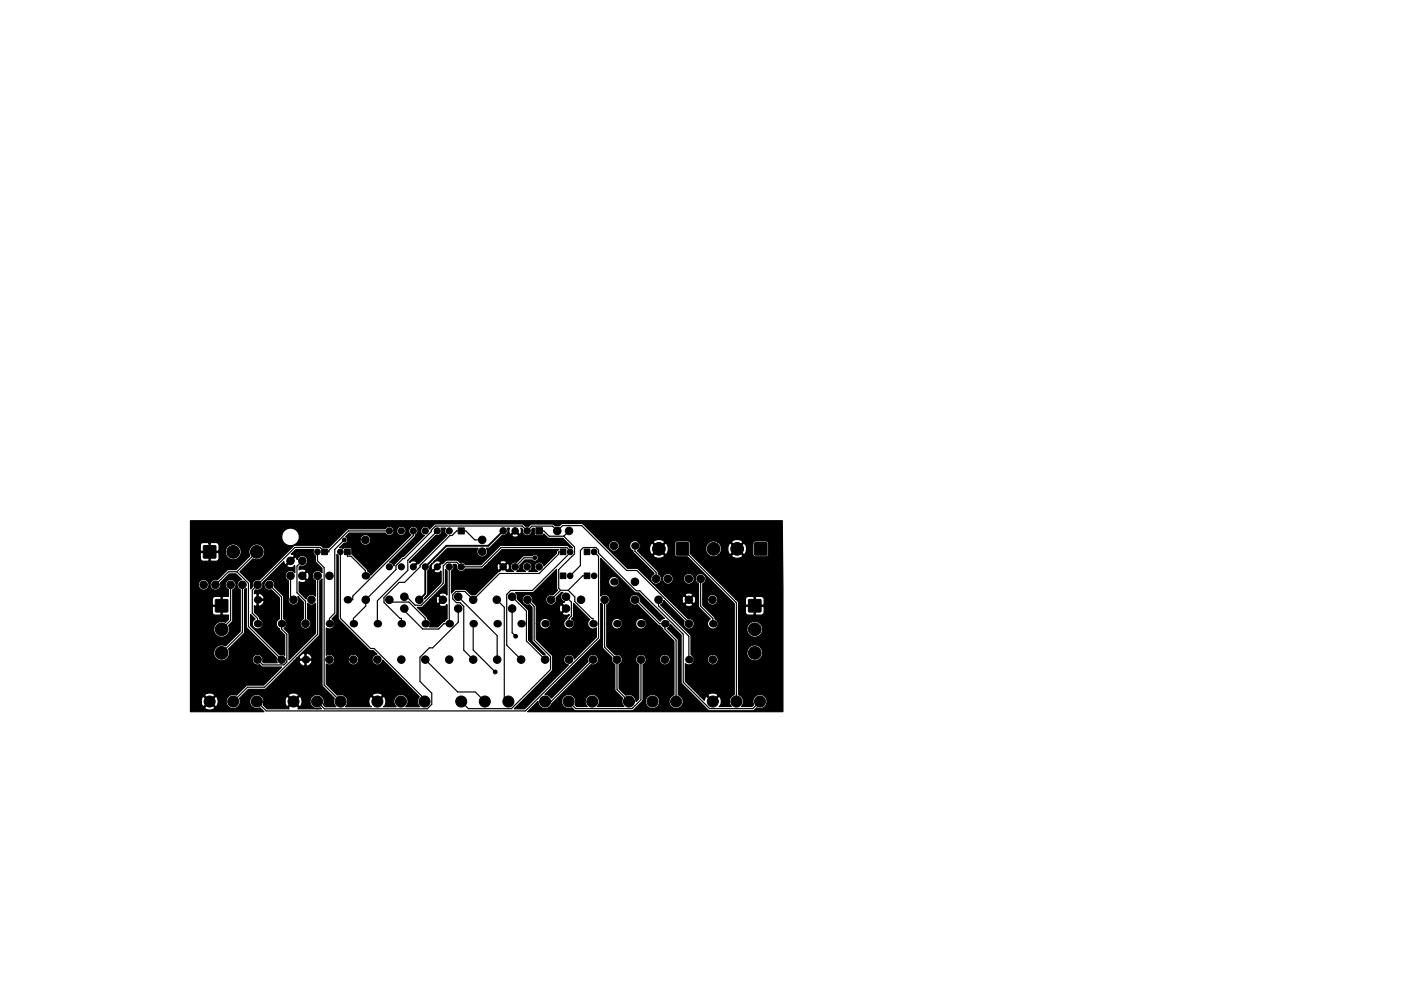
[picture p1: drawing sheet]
<svg xmlns="http://www.w3.org/2000/svg" width="297mm" height="210mm" viewBox="0 0 297 210" stroke-linecap="round" stroke-linejoin="round" font-family="sans-serif">
<g fill="#000" stroke="#000" stroke-width=".21">
<path d="M43.2 115.8h2.5v2.6h-2.5zM68.2 116.5h1.2v1.2h-1.2zM73.1 116.5h1.2v1.2h-1.2zM97.1 112h1.3v1.3h-1.3zM113.6 112h1.4v1.3h-1.4zM118.8 116.5h1.2v1.2h-1.2zM123.9 116.5h1.2v1.2h-1.2zM143.4 115.2h2.6v2.5h-2.6zM160 115.2h2.6v2.5h-2.6zM45.7 127.2h2.6v2.6h-2.6zM118.8 121.6h1.2v1.2h-1.2zM123.9 121.6h1.2v1.2h-1.2z"/>
<path d="M158.7 127.2h2.6v2.6h-2.6z"/>
<circle cx="49.4" cy="117.1" r="1.35"/>
<circle cx="54.4" cy="117.1" r="1.35"/>
<circle cx="61.6" cy="119" r=".8"/>
<circle cx="64.1" cy="119" r=".8"/>
<circle cx="67.3" cy="117.1" r=".6"/>
<circle cx="72.2" cy="117.1" r=".6"/>
<circle cx="73" cy="114.6" r=".4"/>
<circle cx="77.5" cy="114.5" r=".8"/>
<circle cx="82.5" cy="112.6" r=".65"/>
<circle cx="85.1" cy="112.6" r=".65"/>
<circle cx="87.6" cy="112.6" r=".65"/>
<circle cx="90.2" cy="112.6" r=".65"/>
<circle cx="92.7" cy="112.6" r=".65"/>
<circle cx="95.2" cy="112.6" r=".65"/>
<circle cx="102.2" cy="117" r=".8"/>
<circle cx="102.2" cy="114.5" r=".8"/>
<circle cx="106.7" cy="112.6" r=".69"/>
<circle cx="109.2" cy="112.6" r=".69"/>
<circle cx="111.8" cy="112.6" r=".69"/>
<circle cx="113.4" cy="118.3" r=".4"/>
<circle cx="118.1" cy="112.6" r=".8"/>
<circle cx="120.6" cy="112.6" r=".8"/>
<circle cx="120.9" cy="117.1" r=".6"/>
<circle cx="126" cy="117.1" r=".6"/>
<circle cx="130.2" cy="115.8" r=".8"/>
<circle cx="139.7" cy="116.5" r="1.35"/>
<circle cx="151.3" cy="116.5" r="1.35"/>
<circle cx="156.3" cy="116.5" r="1.35"/>
<circle cx="43.2" cy="124.1" r=".8"/>
<circle cx="45.7" cy="124.1" r=".8"/>
<circle cx="47" cy="138.5" r="1.35"/>
<circle cx="47" cy="133.5" r="1.35"/>
<circle cx="48.9" cy="124.1" r=".8"/>
<circle cx="51.4" cy="124.1" r=".8"/>
<circle cx="54.6" cy="124.1" r=".8"/>
<circle cx="54.6" cy="139.9" r=".8"/>
<circle cx="57.1" cy="124.1" r=".8"/>
<circle cx="59.7" cy="139.9" r=".8"/>
<circle cx="61.6" cy="122.2" r=".8"/>
<circle cx="62.2" cy="127.2" r=".8"/>
<circle cx="64.1" cy="122.2" r=".8"/>
<circle cx="64.8" cy="132.3" r=".8"/>
<circle cx="66" cy="127.2" r=".8"/>
<circle cx="67.3" cy="122.2" r=".8"/>
<circle cx="69.8" cy="122.2" r=".8"/>
<circle cx="69.8" cy="139.9" r=".8"/>
<circle cx="74.9" cy="139.9" r=".8"/>
<circle cx="77.5" cy="127.2" r=".8"/>
<circle cx="80" cy="139.9" r=".8"/>
<circle cx="82.5" cy="127.2" r=".8"/>
<circle cx="82.5" cy="120.3" r=".65"/>
<circle cx="85.1" cy="139.9" r=".8"/>
<circle cx="85.1" cy="120.3" r=".65"/>
<circle cx="85.7" cy="129.1" r=".8"/>
<circle cx="85.7" cy="126.6" r=".8"/>
<circle cx="87.6" cy="120.3" r=".65"/>
<circle cx="88.9" cy="127.2" r=".8"/>
<circle cx="90.2" cy="139.9" r=".8"/>
<circle cx="90.2" cy="120.3" r=".65"/>
<circle cx="92.7" cy="120.3" r=".65"/>
<circle cx="93.9" cy="127.2" r=".8"/>
<circle cx="95.2" cy="139.9" r=".8"/>
<circle cx="95.2" cy="120.3" r=".65"/>
<circle cx="97.2" cy="129.1" r=".8"/>
<circle cx="97.2" cy="126.6" r=".8"/>
<circle cx="97.8" cy="120.3" r=".65"/>
<circle cx="100.3" cy="139.9" r=".8"/>
<circle cx="100.3" cy="127.2" r=".8"/>
<circle cx="105.3" cy="127.2" r=".8"/>
<circle cx="105.4" cy="139.9" r=".8"/>
<circle cx="106.7" cy="120.3" r=".69"/>
<circle cx="108.6" cy="129.1" r=".8"/>
<circle cx="108.6" cy="126.6" r=".8"/>
<circle cx="109.2" cy="120.3" r=".69"/>
<circle cx="109.3" cy="135" r=".4"/>
<circle cx="110.5" cy="139.9" r=".8"/>
<circle cx="111.8" cy="120.3" r=".69"/>
<circle cx="111.8" cy="127.2" r=".8"/>
<circle cx="114.3" cy="120.3" r=".69"/>
<circle cx="115.6" cy="139.9" r=".8"/>
<circle cx="116.8" cy="127.2" r=".8"/>
<circle cx="120" cy="129.1" r=".8"/>
<circle cx="120" cy="126.6" r=".8"/>
<circle cx="120.6" cy="139.9" r=".8"/>
<circle cx="120.9" cy="122.2" r=".6"/>
<circle cx="123.2" cy="127.2" r=".8"/>
<circle cx="125.7" cy="139.9" r=".8"/>
<circle cx="126" cy="122.2" r=".6"/>
<circle cx="128.2" cy="127.2" r=".8"/>
<circle cx="130.8" cy="139.9" r=".8"/>
<circle cx="134.6" cy="127.2" r=".8"/>
<circle cx="134.6" cy="123.4" r=".8"/>
<circle cx="135.9" cy="139.9" r=".8"/>
<circle cx="139.1" cy="122.8" r=".8"/>
<circle cx="139.6" cy="127.2" r=".8"/>
<circle cx="141" cy="139.9" r=".8"/>
<circle cx="141.6" cy="122.8" r=".8"/>
<circle cx="146" cy="127.2" r=".8"/>
<circle cx="146" cy="132.3" r=".8"/>
<circle cx="146" cy="122.8" r=".8"/>
<circle cx="148.5" cy="122.8" r=".8"/>
<circle cx="151" cy="127.2" r=".8"/>
<circle cx="151.1" cy="139.9" r=".8"/>
<circle cx="160" cy="133.5" r="1.35"/>
<circle cx="160" cy="138.5" r="1.35"/>
<circle cx="44.5" cy="148.8" r="1.17"/>
<circle cx="49.5" cy="148.8" r="1.17"/>
<circle cx="54.4" cy="148.8" r="1.17"/>
<circle cx="62.2" cy="148.8" r="1.17"/>
<circle cx="67.2" cy="148.8" r="1.17"/>
<circle cx="72.2" cy="148.8" r="1.17"/>
<circle cx="80" cy="148.8" r="1.17"/>
<circle cx="85" cy="148.8" r="1.17"/>
<circle cx="90" cy="148.8" r="1.17"/>
<circle cx="97.8" cy="148.8" r="1.17"/>
<circle cx="102.8" cy="148.8" r="1.17"/>
<circle cx="105" cy="142.6" r=".4"/>
<circle cx="107.8" cy="148.8" r="1.17"/>
<circle cx="115.6" cy="148.8" r="1.17"/>
<circle cx="120.6" cy="148.8" r="1.17"/>
<circle cx="125.6" cy="148.8" r="1.17"/>
<circle cx="133.4" cy="148.8" r="1.17"/>
<circle cx="138.3" cy="148.8" r="1.17"/>
<circle cx="143.3" cy="148.8" r="1.17"/>
<circle cx="151.1" cy="148.8" r="1.17"/>
<circle cx="156.1" cy="148.8" r="1.17"/>
<circle cx="161.1" cy="148.8" r="1.17"/>
</g>
<g fill="#000">
<circle cx="134.6" cy="115.8" r=".8"/>
<circle cx="54.6" cy="127.2" r=".8"/>
<circle cx="54.6" cy="132.3" r=".8"/>
<circle cx="59.7" cy="132.3" r=".8"/>
<circle cx="64.8" cy="139.9" r=".8"/>
<circle cx="69.8" cy="132.3" r=".8"/>
<circle cx="73.7" cy="127.2" r=".8"/>
<circle cx="74.9" cy="132.3" r=".8"/>
<circle cx="77.5" cy="122.2" r=".8"/>
<circle cx="80" cy="132.3" r=".8"/>
<circle cx="85.1" cy="132.3" r=".8"/>
<circle cx="90.2" cy="132.3" r=".8"/>
<circle cx="95.2" cy="132.3" r=".8"/>
<circle cx="100.3" cy="132.3" r=".8"/>
<circle cx="105.4" cy="132.3" r=".8"/>
<circle cx="110.5" cy="132.3" r=".8"/>
<circle cx="115.6" cy="132.3" r=".8"/>
<circle cx="120.6" cy="132.3" r=".8"/>
<circle cx="125.7" cy="132.3" r=".8"/>
<circle cx="130.2" cy="123.4" r=".8"/>
<circle cx="130.8" cy="132.3" r=".8"/>
<circle cx="135.9" cy="132.3" r=".8"/>
<circle cx="141" cy="132.3" r=".8"/>
<circle cx="146" cy="139.9" r=".8"/>
<circle cx="151.1" cy="132.3" r=".8"/>
</g>
<g fill="none" stroke="#000" stroke-width=".25">
<path d="M54.4 117.1l-4.2 4.2M64.1 119l-1.1 1.1v5.7l1.8 1.8v4.7M67.3 117.1v1.9l1.4 1.4v24.9l3.5 3.5M72.2 117.1v14.1l6.4 6.4h.7l10.7 10.7v.5M73 114.6l-2 2v13.5l-1.2 1.1v1.1M73.7 117.1v.9h.7l3.1 3v1.2M82.5 112.6h-8.6l-4.2 4.2v.3h-.9l-.9-1h-5.4l-9 9.1v4.9l1.1 1.1v1.1M87.6 112.6v1l-12.8 12.9v.7h-1.1M92.7 112.6l-6.2 6.3v2.1l-6.5 6.5v4.8M102.2 114.5h-1.5l-1.9-1.9h-2l-1 1h-.4l-6.3 6.3v.4l-3.3 3.3h-1.2l-3.2 3.2v1l3.4 3.4h.3v1.1M113.4 118.3h-2.3l-1.9 2M114.3 112.6h1l1.1 1.2h3.1"/>
<path d="M119.4 117.1h-.9v.5l-4.2 4.1h-8.4l-5.6 5.5-1.7-1.7h-1.9l-.7 .7v.9l.8 .8h.7l.8 .8v9.2l2 2M119.5 113.8l2.3 2.3v1.4l-3.3 3.4v3.9l.4 .4M120.6 112.6l-1.1 1.2M126 117.1l.9 .9v17.3l-15.5 15.5h-55l-2-2M134.6 115.8v1.1l4.5 4.5v1.4M144.7 116.5l11.4 11.4v20.9M48.9 124.1v7.5l-1.9 1.9M50.2 121.3l2.5 2.5v9.1l7 7M50.2 121.3h-1.8l-2.7 2.8M51.4 124.1v10l-4.4 4.4M57.1 124.1l2.6 2.6v6.8l1.1 1.1v5.8l-.6 .7h-4.5l-1.1-1.2M61.6 122.2v4.4l.6 .6"/>
<path d="M67.3 122.2v12.4l-11.2 11.2h-3.6l-3.1 3M74.9 132.3v-1.1l2.7-2.6v-1.4l6.4-6.4v-.8l1.4-1.5h.3l5.7-5.7v-.3l.9-.9h18.4l1.1 1 1-1h4.3l1 1 1.2-1.1h4l9.6 9.5h2.1l11 11.1v.2M82.5 127.2l.5 .5h3.7l3.5 3.5v1.1M85.7 126.6h.5l1.8 1.8h1.3l4.7-4.6v-3.7l.8-.8h2l1 1h4.3l4.1-4.1h14l.7 .7v.4l-8 8h-4.6l-.9 .8v10.8l3.1 3M90.2 139.9l6.8 6.9h3.8l2 2M95.2 120.3v12h-1.1l-1.1 1.2h-3.4l-3.9-3.9v-.5M97.2 129.1v2.9l-5.5 5.4h-.7l-2 2v5.2l2.5 2.5v2.3l-.9 1h-21.8l-1.6-1.6M97.2 126.6l8.2 8.3v5M100.3 132.3v5.6l4.7 4.7M105.3 127.2l1.6 1.6v19.2l.9 .8M108.6 129.1v5.1l.7 .8M108.6 126.6l3 3v6.4l4 3.9"/>
<path d="M111.8 127.2l1.5 1.5v7.1l3.4 3.5v2.7l-8.3 8.4h-9.1l-1.5-1.6M118.9 125.2h1.6M118.9 125.2l-2.1 2M120 126.6l1.1 1.1v3l-.5 .5v1.1M120.5 125.2l1.4 1.4v1l3.5 3.6h.3v1.1M120.9 122.2l2.2-2.2v-3.2l.6-.6h2.6l.6 .5v.7l8 7.9h.7l9.3 9.3v10.1l5.6 5.6h9.1l1.5-1.5M124.5 122.2h-1l-3 3M125.7 139.9l-8.9 8.9h-1.2M128.2 127.2v10.1l2.6 2.6v6.4l2.5 2.5M134.6 127.2l5.2 5.1h1.2v1.2l2.3 2.3v13M135.9 139.9v8.6l-1.9 1.8h-11.9l-1.5-1.5M139.6 127.2v1.4l6.4 6.4v4.9"/>
<path d="M148.6 122.8v5.8l2.5 2.6v1.1"/>
</g>
<path d="M106.7 112.6l-3.2 3.2h-8.9l-4.4 4.5v5.7l-1.3 1.2" fill="none" stroke="#000" stroke-width=".4"/>
<path d="M61.8 117.6l.9-1h3.8a.92 .92 0 0 0 .4 1.3v1.3l1.4 1.4v.9a1.13 1.13 0 0 0-1.8 0 1.13 1.13 0 0 0 .4 1.7v3.3l-.1-.1a1.13 1.13 0 0 0-1.9 .7l-1.5-1.5v-2.2l.8 .2 .6-.2 .1-.2-1-1h.4l.8 .8 .2-.1 .2-.2v-.9l-.2-.4h-.2l-.8 .8h-.4l1-1-.1-.3-.5-.2-.9 .2v-.6l.3-.3a1.13 1.13 0 0 0 1.5-.6 1.13 1.13 0 0 0-.8-1.5 1.13 1.13 0 0 0-1.4 .8l-.2-.4-.2-.1-1.8 1.8 .1 .2 .8 .2 .6-.2 .1-.2 .1 1.5a1.13 1.13 0 0 0-1.8 0 1.13 1.13 0 0 0 .4 1.7l.1 3.6a1.14 1.14 0 0 0 1.1 1.6 1.14 1.14 0 0 0 .8-1.8l1.2 1.2v3.5a1.13 1.13 0 0 0-.4 1.7 1.13 1.13 0 0 0 1.8 0 1.13 1.13 0 0 0-.5-1.7v-3.3l.1 .1a1.13 1.13 0 0 0 1.6-.1v6.4l-5.6 5.6v-5.5l-1.1-1.2h.1a1.13 1.13 0 0 0-.2-2v-4.7l-1.9-2.2a1.13 1.13 0 0 0-1-1.5 1.13 1.13 0 0 0-1.2 1.3 1.13 1.13 0 0 0 1.5 .9l1.7 1.7v4.5a1.21 1.21 0 0 0-.6 1.1 1.21 1.21 0 0 0 .6 1.1l.2 .3 1 1v4.2l-.6-.2-.5 .1-6.2-6.2v-2.3l1 .9-.1 .1a1.15 1.15 0 0 0-.1 1.8 1.15 1.15 0 0 0 1.8-.3 1.15 1.15 0 0 0-.6-1.7l-.2-.3-1-1v-1.4l.4 .1 .2-.1v-1.1h.2v1.1l.3 .1 .7-.4 .3-.6-.1-.2h-1.4v-1.4h.2v1.1h1.2a1.03 1.03 0 0 0-1.4-1.1l-.2-.1-.4 .1v-.6l.4-.2a1.13 1.13 0 0 0 1.1-.4 1.13 1.13 0 0 0 .3-1.1l4.5-4.5 .2 .5 .2 .1 1.8-1.8-.1-.2zM71.4 117.7l.3 .2v13.4l6.6 6.6 .8 .1 .8 .8a1.13 1.13 0 0 0-1 1.2 1.13 1.13 0 0 0 1.1 1.1 1.13 1.13 0 0 0 1.1-1.1l7.8 7.8a1.48 1.48 0 0 0 .1 2.1h-3a1.5 1.5 0 0 0 .1-2.1 1.5 1.5 0 0 0-2.2 0 1.5 1.5 0 0 0 .1 2.1h-2.7a1.32 1.32 0 0 0 0-2.1l-1.3 1.2-1.2-1.2a1.32 1.32 0 0 0 0 2.1h-5.5a1.49 1.49 0 0 0-.3-2.3h5.9l1.1 1.1 1.1-1.1a1.32 1.32 0 0 0-2.2 0h-5.9l-.6-.3-.9 .2-2.3-2.4v-4.2a1.13 1.13 0 0 0 1.2 0 1.13 1.13 0 0 0 .6-1.1h2.8a1.13 1.13 0 0 0 1.5 1.2 1.13 1.13 0 0 0 .4-1.9 1.13 1.13 0 0 0-1.9 .5v.2h-2.8a1.13 1.13 0 0 0-1.8-.8v-5.8a1.13 1.13 0 0 0 1.6-.3 1.13 1.13 0 0 0-.4-1.6l.9-.9 .1-.3zM93.5 112.1h1a.97 .97 0 0 0 .3 1.4l-6 6.1h-.3l-.9 .9-.2-.3 .9-.8a.81 .81 0 0 0-1.4 0v-.3l5.5-5.5a.98 .98 0 0 0 1.1-.4 .98 .98 0 0 0 0-1.1zM91.1 120.1l.6-.6 .1 .1a.81 .81 0 0 0 0 1.4l1.6-1.6a.81 .81 0 0 0-1.4 0l-.1-.1 3-3h6.5a1.13 1.13 0 0 0 .1 1.6 1.13 1.13 0 0 0 1.5 0 1.13 1.13 0 0 0 .1-1.6l.7-.1 2.6-2.6h2.1a.85 .85 0 0 0 1.5 0l-.8-.8-.7 .8h-1.4a1.01 1.01 0 0 0 .4-1.5h.5l-.1 .6a.53 .53 0 0 0 .4 .7l.9-1 .9 1a.94 .94 0 0 0 .3-1.3l.4 .2a1.02 1.02 0 0 0 1 1.4 1.02 1.02 0 0 0 .9-1.4l.3-.2h.3v1.3l.3 .3h1.4l.3-.4 1 .9h3l2.1 2.1-.6-.1-.6-.5h-14.1l-4.2 4.1h-3.2a.97 .97 0 0 0-1.2-.5l-.6-.5-2.3 .1-.8 .7h-.2l-1.6 1.5a.81 .81 0 0 0 1.4 0l.1 .2v2.3l-3.5 3.5v-.2l.7-.8v-5l.3-.4zM96.1 119.7h.5l.3 .3a.98 .98 0 0 0 .5 1.2 .98 .98 0 0 0 1.3-.5h3.4l.6-.4h2.7a.53 .53 0 0 0 .4 .7l.7-.7h.4l.7 .7a.85 .85 0 0 0 0-1.5l-.7 .8h-.4l-.7-.8a.69 .69 0 0 0-.4 .8h-2.7l1-.9h2.2l.8 .7 .7-.7a.85 .85 0 0 0-1.5 0h-2.2l2.7-2.8h12.1l-.4 .2-.1 .6-2.7 2.7a1.01 1.01 0 0 0-1.7-.6 1.01 1.01 0 0 0 .4 1.7h-1.9a1.02 1.02 0 0 0 .5-1.5 1.02 1.02 0 0 0-1.7 0 1.02 1.02 0 0 0 .5 1.5h-1.8a1.01 1.01 0 0 0 .6-1.3l1.1-1.1h1.5a.73 .73 0 0 0 1.1 .1 .73 .73 0 0 0 0-1.1 .73 .73 0 0 0-1.1 .1h-1.8l-1.5 1.4a1.01 1.01 0 0 0-1.2 .6 1.01 1.01 0 0 0 .6 1.3h-1.5l-.7-.8-.7 .8-.4 .1-4.9 4.9h-.8l-1-1.1-.3-.1h-2l-.9 .8v-4.7a.97 .97 0 0 0 .4-1.4zM94.4 120.8l.4 .3-.1 5.2a.96 .96 0 0 0-1.6 0l1 .9-1 1a.96 .96 0 0 0 1.6 0l.1 3.1-.6 .6-.4 .1-1 1h-1.7a1.25 1.25 0 0 0-.5-1.8l-.1-.3-2-2 1.1-.1 1.5-1.5h1.4a.63 .63 0 0 0 .4 .8l.8-.9-.8-.8a.78 .78 0 0 0-.4 .9h-1.4l3.3-3.4zM109.3 125.7l3.8-.1 4.9-4.8v4l.2 .4-.9 1a1.13 1.13 0 0 0-1.6 .9 1.13 1.13 0 0 0 1.3 1.3 1.13 1.13 0 0 0 .9-1.6l1.1-1.1h.4a1.13 1.13 0 0 0-.5 1.1 1.13 1.13 0 0 0 .8 .9l-.4 .2-.1 .2 1 1-1 1a1.06 1.06 0 0 0 1.5 .3l-.5 .8a1.15 1.15 0 0 0-.6 1.6 1.15 1.15 0 0 0 1.6 .4 1.15 1.15 0 0 0 .3-1.7l-.3-.2 .4-.5v-2.8l3.4 3.4a1.13 1.13 0 0 0-.2 1.6 1.13 1.13 0 0 0 1.7 .2v1.9l-4.7 4.7a1.13 1.13 0 0 0-1.2-1 1.13 1.13 0 0 0-1.1 1.1 1.13 1.13 0 0 0 1 1.2l-9.3 9.3h-2.2l8.2-8.3-.1-3-3.4-3.5v-3.3h.7a1.13 1.13 0 0 0 1.7 1 1.13 1.13 0 0 0 .2-1.9 1.13 1.13 0 0 0-1.8 .7l-.1 .2h-.7v-3.1h4.9a.63 .63 0 0 0 .4 .7l.8-.8-.8-.8a.78 .78 0 0 0-.4 .9h-4.9v-.7l-.8-.8a1.13 1.13 0 0 0-.9-1.6 1.13 1.13 0 0 0-1.3 1.3 1.13 1.13 0 0 0 1.6 .9l.5 .6v7.1l2.8 2.8-.4 .1-3.1-3.1v-6.2l-2.5-2.6a1.11 1.11 0 0 0-.3-1.3zM40.4 110.5h125.5l.1 40.5h-54.1l2.2-2.2v.2a1.54 1.54 0 0 0 1.4 1.3 1.54 1.54 0 0 0 1.6-1.1l8.3-8.2a1.13 1.13 0 0 0 1.5-1 1.13 1.13 0 0 0-1.3-1.2 1.13 1.13 0 0 0-.9 1.6l-7.8 7.7-.6-.6-.8-.2 11.8-11.7 .1-7.6 .3 .3v9.1l2 2.2a1.12 1.12 0 0 0 .7 1.4v5.4l1.6 1.7-.1 .9 .4 .9h-5.7a1.5 1.5 0 0 0 0-2.1 1.5 1.5 0 0 0-2.1 0 1.5 1.5 0 0 0 0 2.1h-2.2l-.4-.4a1.5 1.5 0 0 0-1.1-2.1 1.5 1.5 0 0 0-1.7 1.7 1.5 1.5 0 0 0 2.2 1.1l.8 .6h11.9l.3-.1 2-2h.6v.3a1.5 1.5 0 0 0 2.2 1.1 1.5 1.5 0 0 0 0-2.5 1.5 1.5 0 0 0-2.2 1.1h-.6v-7.7l.6-.5 .1-.7h2.8v.3a1.13 1.13 0 0 0 1.8 .8 1.13 1.13 0 0 0 0-1.9 1.13 1.13 0 0 0-1.8 .8h-2.8v-.2a1.13 1.13 0 0 0-1.9-.5 1.13 1.13 0 0 0 .3 1.9v7.3l-.6 .6a1.5 1.5 0 0 0-2.1-1.4l-1.4-1.4v-5.1a1.13 1.13 0 0 0 .6-1.5 1.13 1.13 0 0 0-1.5-.6l-1.8-1.8v-4.8h1.1v.2a1.13 1.13 0 0 0 1.2 1 1.13 1.13 0 0 0 1-1.2h2.9v.2a1.13 1.13 0 0 0 1.8 .7 1.13 1.13 0 0 0-.2-1.9 1.13 1.13 0 0 0-1.6 1h-2.9v-.2a1.13 1.13 0 0 0-1.2-.9 1.13 1.13 0 0 0-1 1.1h-1.1v-4a1.13 1.13 0 0 0 .5-1.7 1.13 1.13 0 0 0-1.7-.1v-3.1h1.6a1.13 1.13 0 0 0 1.7 1.1 1.13 1.13 0 0 0 .2-2 1.13 1.13 0 0 0-1.8 .7l-.1 .2h-1.6v-4.9l7.2 7.2 .9 .1 5.4 5.4-.6 .2-.3 .4-4.3-4.2a1.13 1.13 0 0 0-1.1-1.5 1.13 1.13 0 0 0-1.1 1.4 1.13 1.13 0 0 0 1.6 .8l4.4 4.3 .4 .2 .6 .6 .1 .4 2.3 2.2v11.4l-.3 .1a1.5 1.5 0 0 0-.4 2.4 1.5 1.5 0 0 0 2.4-.3 1.5 1.5 0 0 0-.8-2.2v-11.7l-2.3-2.4 .4-.3 .2-.6 2.3 2.3v10.2l5.7 5.8 .4 .1h9.1l.8-.6 .3 .1a1.5 1.5 0 0 0 1.9-1.4 1.5 1.5 0 0 0-1.8-1.5 1.5 1.5 0 0 0-1 2.1l-.4 .4h-2.2a1.49 1.49 0 0 0-.6-2.5v-9h1.7a1.69 1.69 0 0 0 2.3 1.7 1.69 1.69 0 0 0 .6-2.8 1.69 1.69 0 0 0-2.8 .7l-.1 .4h-1.7v-5h1.7a1.69 1.69 0 0 0 2.3 1.7 1.69 1.69 0 0 0 .6-2.8 1.69 1.69 0 0 0-2.8 .7l-.1 .4h-1.7v-3.5h1.4a.64 .64 0 0 0 .7 .6h1l.2-.2v-1.7h.2v1.7l.2 .2h1.3l.4-.5v-1.2l-.2-.2h-3.6l-.2 .2v1.1h-1.4v-2.1l-.5-.6h1.9v1l.2 .2h1.7v-1.7h.2v1.7h1.7l.2-.2v-1a.64 .64 0 0 0-.6-.7h-1.1l-.2 .2-.4-.2h-1.2l-.4 .3-.1 .4h-1.9l-9.7-9.7v-1.2h3.2v.3a1.68 1.68 0 0 0 2.6 1.2h2.9l.1 .3 .4 .2 .7 .1 .8-.1 .4-.5-1.2-1.2-1.2 1.2h-2.9l.6-.6 .2-.7h1.3l.2 .8 .4 .4 1.2-1.2h.4l1.2 1.2a1.62 1.62 0 0 0 .3-2.3h1.6v2.2l.3 .4 2.5 .1a.58 .58 0 0 0 .6-.5v-2.2l-.2-.5-.4-.1h-2.2a.58 .58 0 0 0-.6 .6l-1.9-.2-1.2 1.3h-.4l-1.2-1.3-.3 .2-.2 .3-.1 .8h-1.3l-.2-.8-.6-.6h2.9l1.2 1.2 1.2-1.2-.1-.3-.4-.2-.8-.1-.7 .1-.4 .5h-2.9a1.68 1.68 0 0 0-2.6 1.2h-3.2v-.9a.58 .58 0 0 0-.6-.6h-2.2l-.4 .1-.2 .5v2.2a.58 .58 0 0 0 .6 .5h2.1l10 10v19.3l-.3 .1a1.49 1.49 0 0 0-.3 2.4h-2.7l.4-.4 .1-.7-.2-.9-.3-.1-1.3 1.2-1.2-1.2-.3 .1-.3 .7-1-1h1.8l1 1.1 1.1-1.1-.1-.3-.3-.2-.7-.1-.9 .3-.1 .3h-1.8l-3-3v-3.8a1.12 1.12 0 0 0 1.3 .2 1.12 1.12 0 0 0 .6-1.2h2.8v.3a1.13 1.13 0 0 0 1.7 .8 1.13 1.13 0 0 0 0-1.9 1.13 1.13 0 0 0-1.7 .8h-2.8l-.2-.5-.5-.4v-4.1l-6.4-6.4 .4-.4 .2-.6 4.4 4.3a1.13 1.13 0 0 0 .6 1.7 1.13 1.13 0 0 0 1.5-1 1.13 1.13 0 0 0-1.4-1.2l-2.9-3h2.3a.96 .96 0 0 0 1.7 0l-.9-.8-.8 .8h-2.3l-1-.9h2.7l.2 .7 .3 .1 .8-.9h.3l.8 .9a.96 .96 0 0 0 0-1.7l-.8 .8h-.3l-.8-.8-.3 .1-.2 .8h-2.7l-1-1h4.3l.8 .8 .9-.8a.96 .96 0 0 0-1.7 0h-4.3l-5.6-5.6-2.3-.1-4.8-4.9h.8a1.13 1.13 0 0 0 1.1 1.2 1.13 1.13 0 0 0 1.2-1.1h2.2l.2 .6 .5 .5 .1 .4 4.4 4.3-.1 .2a1.13 1.13 0 0 0 0 2 1.13 1.13 0 0 0 1.6-1.1h.3v.2a1.13 1.13 0 0 0 1.2 1 1.13 1.13 0 0 0 1-1.2h2.2v.2a1.13 1.13 0 0 0 1.3 1 1.13 1.13 0 0 0 1-1.2h.2l.2 .6 .5 .5v5l2.5 2.5-.1 .1a1.15 1.15 0 0 0-.1 1.8 1.15 1.15 0 0 0 1.8-.3 1.15 1.15 0 0 0-.6-1.7l-.1-.3-2.5-2.5v-1.3h.9v.3a1.13 1.13 0 0 0 1.7 .8 1.13 1.13 0 0 0 0-1.9 1.13 1.13 0 0 0-1.7 .8h-.9v-3.3a1.13 1.13 0 0 0 .2-1.9 1.13 1.13 0 0 0-1.8 .8h-.2l-.1-.2a1.13 1.13 0 0 0-1.2-.8 1.13 1.13 0 0 0-1 1h-2.2v-.2a1.13 1.13 0 0 0-1.2-.8 1.13 1.13 0 0 0-1 1h-.3l-.2-.6-.4-.3-.2-.7-3.2-3.3h2.3l.1 .3 .4 .2 .7 .1 .8-.1 .4-.5-1.2-1.2-1.2 1.2h-2.3l-1.1-1 .4-.3h2.2l.2 .8 .4 .4 1.2-1.2h.4l1.2 1.2a1.5 1.5 0 0 0 0-2.5l-1.2 1.3h-.4l-1.2-1.3-.3 .2-.2 .3-.1 .8h-2.2a1.11 1.11 0 0 0 0-1.4h3l1.2 1.2 1.2-1.2-.1-.3-.4-.2-.7-.1-.8 .1-.4 .5h-3a1.13 1.13 0 0 0-1.3-.3 1.13 1.13 0 0 0-.7 1h-2.2v-.1a1.13 1.13 0 0 0-1.1-1 1.13 1.13 0 0 0-1.2 1h-.8l-4.5-4.5-.4-.1h-4.1l-.6 .5h-.9l-.6-.4h-4.3l-.7 .5h-.7l-.7-.5h-18.4l-1.3 1a.98 .98 0 0 0-1.6-.1 .98 .98 0 0 0 .6 1.5l-4.5 4.5-.4 .1-1.5 1.5-.1 .4-.3-.6-.6-.2 5.4-5.3 .1-.4a1.02 1.02 0 0 0 .3-1.5 1.02 1.02 0 0 0-1.5-.1 .98 .98 0 0 0 .2 1.5l-8.5 8.5-.8-1.3-3.2-3.1-.1-1.3-1.4-.1-.3 .2-.8-.2 .9-.9a.73 .73 0 0 0 .8-.9h2.6v.3a1.13 1.13 0 0 0 1.8 .8 1.13 1.13 0 0 0 0-1.9 1.13 1.13 0 0 0-1.8 .8h-2.6l-.4-.5 .8-.8h7.6a.98 .98 0 0 0 1.1 .5 .98 .98 0 0 0 .7-1.1h.6v.2a.98 .98 0 0 0 1.5 .8 .98 .98 0 0 0 0-1.7 .98 .98 0 0 0-1.5 .7h-.6v-.1a.98 .98 0 0 0-.9-.7 .98 .98 0 0 0-.9 .5h-8l-4.1 4h-1.1l-.6-.5h-5.5l-7.5 7.3a1.13 1.13 0 0 0-1.1 .3 1.13 1.13 0 0 0-.2 1.2l-.5 .4v-1.4l-2.2-2.2 2.8-2.7a1.68 1.68 0 0 0 2.4-1.2 1.68 1.68 0 0 0-1.9-2 1.68 1.68 0 0 0-1.2 2.5l-3 3h-1.8l-2.1 2.1a1.13 1.13 0 0 0-1.5 .9 1.13 1.13 0 0 0 1.2 1.3 1.13 1.13 0 0 0 .9-1.5l1.9-1.9h1.4l1.2 1.2h-.1a1.13 1.13 0 0 0-.8 1 1.13 1.13 0 0 0 .6 1.1v8.8l-3.1 3.2a1.68 1.68 0 0 0-2.5 1.1 1.68 1.68 0 0 0 2 2 1.68 1.68 0 0 0 1.2-2.5l3.3-3.5v-9.1l.4-.3 .1 8.3 6.3 6.4v.6l.2 .5h-2.9l-.2-.3a1.13 1.13 0 0 0-1-1.5 1.13 1.13 0 0 0-1.2 1.3 1.13 1.13 0 0 0 1.5 .9l.6 .5h4.1l-3.8 3.9h-3.6l-2.2 2.1-.2-.1a1.5 1.5 0 0 0-2 1.4 1.5 1.5 0 0 0 1.9 1.5 1.5 1.5 0 0 0 1-2.2l1.9-1.8 3.7-.1 5.8-5.9h1.2l.4 .7a.62 .62 0 0 0 .8 .2v-1.1h.3v1.1l.2 .1 .8-.5 .3-.5-.2-.2h-2.5l-.1 .2h-1.2l.7-.7h.5l.1 .2h1.1v-1.1h.3v1.1h1.1a1.03 1.03 0 0 0-1.4-1.1 1.02 1.02 0 0 0-1.2 .9h-.5l4.9-5v-11.4l.5-.4v22.6l2.6 2.7-.2 .9 .5 .9h-2.2l-.4-.4a1.5 1.5 0 0 0-1.1-2.1 1.5 1.5 0 0 0-1.8 1.7 1.5 1.5 0 0 0 2.2 1.1l.2 .2h-4.9l.1-.3-1.1-1.1-1 1.1 .1 .3h-4.7l-.8-.9 .1-.6h4.5a.96 .96 0 0 0 .6 1l1.1-1.1h.3l1.1 1.1 .3-.1 .1-.3 .1-.7-.2-.9-.3-.1-1.1 1h-.3l-1.1-1a1.08 1.08 0 0 0-.6 1.1h-4.5l-.1-.8-.5-.5h5.9l1 1.1 1.1-1.1a1.32 1.32 0 0 0-2.1 0l-6-.1a1.5 1.5 0 0 0-2.3 1.3 1.5 1.5 0 0 0 2.2 1.4l.9 .8h-15.6v-.9h3a1.32 1.32 0 0 0 2.1 0l-1.1-1.1-1 1.1h-3v-1.2h2.2l.3 .9 .3 .1 1.1-1.1h.3l1.1 1.1a1.32 1.32 0 0 0 0-2.1l-1.1 1h-.3l-1.1-1-.3 .1-.1 .3-.2 .7h-2.2v-1.3h3l1 1.1 1.1-1.1a1.32 1.32 0 0 0-2.1 0h-3v-14.2h4.9v.3a1.68 1.68 0 0 0 2.2 1.4 1.68 1.68 0 0 0 1-2.4l.8-1 .1-6.6a1.13 1.13 0 0 0 .4-1.8 1.13 1.13 0 0 0-1.8 .1 1.13 1.13 0 0 0 .4 1.7v1.4h-1.1l-.2 .2v3.6l.2 .2h1.1v.9l-.6 .7a1.68 1.68 0 0 0-2.5 1.3h-4.9v-3.5h4.6l.1 .3 .3 .3h1.3l.2-.2v-1.7h-1.7l-.2 .2v1.1h-4.6v-2.7h4.6v1l.2 .2h1.7v-1.7l-.2-.2h-1.1a.64 .64 0 0 0-.6 .7h-4.6v-3.2h1.7v.2a1.13 1.13 0 0 0 1.7 .8 1.13 1.13 0 0 0 0-1.9 1.13 1.13 0 0 0-1.7 .9h-1.7v-5.6h2.1l.1 .4 .3 .2 1.3 .1 .1-.2v-1.7h.3v1.7l.1 .2h1.1a.64 .64 0 0 0 .6-.7v-1l-.1-.2h-3.7l-.1 .2v1h-2.1v-2.7h2.1v1.1l.1 .2h1.7v-1.7h.3v1.7l3.2-.1v.4a1.69 1.69 0 0 0 2.5 1.2 1.69 1.69 0 0 0 0-2.8 1.69 1.69 0 0 0-2.5 1.2h-1.5l.1-.1v-1.2l-.4-.5h-1.3l-.4 .2-.1-.2h-1.1a.64 .64 0 0 0-.6 .6h-2.1v-1.8h19.3l.1 .4a1.87 1.87 0 0 0 3 1.1 1.87 1.87 0 0 0-.4-3.2 1.87 1.87 0 0 0-2.7 1.7h-19.3z" fill="#000" stroke="#000" stroke-width=".25"/>
</svg>
